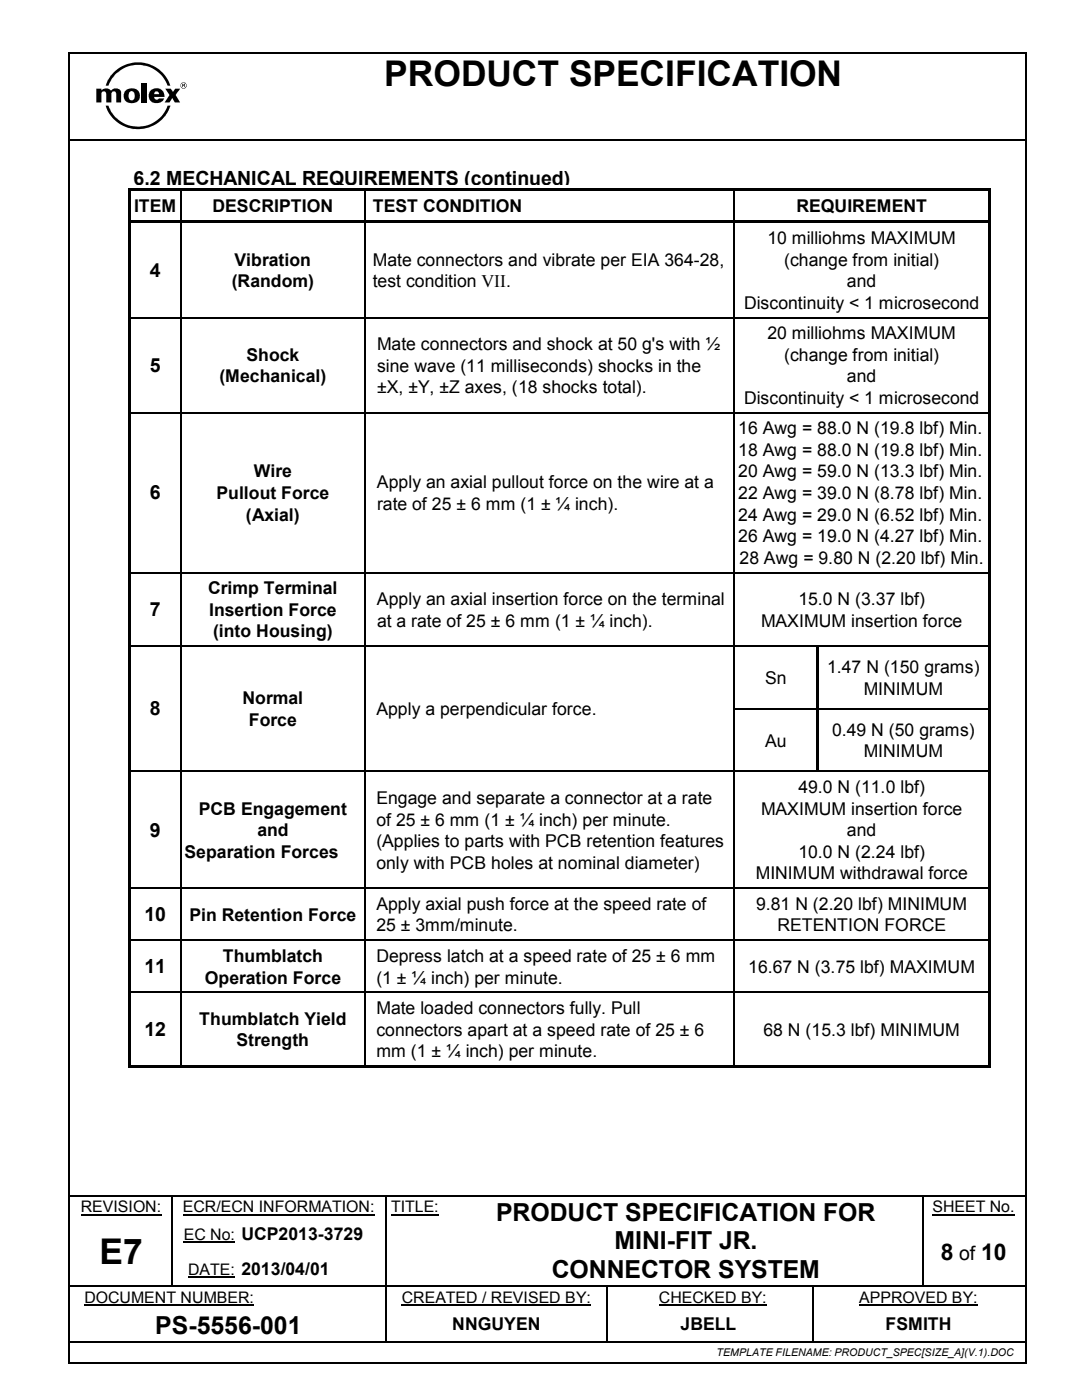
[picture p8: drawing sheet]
<svg xmlns="http://www.w3.org/2000/svg" width="216mm" height="279mm" viewBox="0 0 216 279" stroke-linecap="round" stroke-linejoin="round" font-family="sans-serif">
<defs><g id="words">
<g font-size="7.1">
<text x="76.7" y="17.2">PRODUCT SPECIFICATION</text>
<text x="19.9" y="252.3">E7</text>
</g>
<g font-size="5">
<text x="99" y="243.6">PRODUCT SPECIFICATION FOR</text>
<text x="122.6" y="249.3">MINI-FIT JR.</text>
<text x="110.1" y="255">CONNECTOR SYSTEM</text>
<text x="31" y="266.2">PS-5556-001</text>
</g>
<g font-size="4.6">
<text x="187.7" y="251.4">8</text>
<text x="195.7" y="251.4">10</text>
</g>
<g font-size="3.9">
<text x="26.7" y="36.8">6.2 MECHANICAL REQUIREMENTS (continued)</text>
<text x="29.9" y="55.2">4</text>
<text x="29.9" y="74.2">5</text>
<text x="29.9" y="99.7">6</text>
<text x="29.9" y="123">7</text>
<text x="29.9" y="142.8">8</text>
<text x="29.9" y="167">9</text>
<text x="28.8" y="183.8">10</text>
<text x="28.8" y="194.2">11</text>
<text x="28.8" y="206.7">12</text>
<text x="191.4" y="251.4">of</text>
</g>
<g font-size="3.5">
<text x="26.8" y="42.2">ITEM</text>
<text x="42.4" y="42.4">DESCRIPTION</text>
<text x="74.4" y="42.4">TEST CONDITION</text>
<text x="158.9" y="42.4">REQUIREMENT</text>
<text x="46.8" y="53">Vibration</text>
<text x="74.4" y="53">Mate connectors and vibrate per EIA 364-28,</text>
<text x="153.1" y="48.7">10 milliohms MAXIMUM</text>
<text x="156.5" y="53">(change from initial)</text>
<text x="46.2" y="57.3">(Random)</text>
<text x="74.4" y="57.3">test condition VII.</text>
<text x="169" y="57.3">and</text>
<text x="148.5" y="61.6">Discontinuity &lt; 1 microsecond</text>
<text x="75.2" y="69.8">Mate connectors and shock at 50 g's with ½</text>
<text x="153.1" y="67.7">20 milliohms MAXIMUM</text>
<text x="43.8" y="76.3">(Mechanical)</text>
<text x="49.2" y="72">Shock</text>
<text x="75.2" y="74.2">sine wave (11 milliseconds) shocks in the</text>
<text x="156.5" y="72">(change from initial)</text>
<text x="169" y="76.3">and</text>
<text x="75.2" y="78.4">±X, ±Y, ±Z axes, (18 shocks total).</text>
<text x="148.5" y="80.6">Discontinuity &lt; 1 microsecond</text>
<text x="147.3" y="86.7">16 Awg = 88.0 N (19.8 lbf) Min.</text>
<text x="50.6" y="95.3">Wire</text>
<text x="147.3" y="91">18 Awg = 88.0 N (19.8 lbf) Min.</text>
<text x="147.3" y="95.3">20 Awg = 59.0 N (13.3 lbf) Min.</text>
<text x="43.2" y="99.6">Pullout Force</text>
<text x="75.2" y="97.5">Apply an axial pullout force on the wire at a</text>
<text x="75.2" y="101.8">rate of 25 ± 6 mm (1 ± ¼ inch).</text>
<text x="147.3" y="99.6">22 Awg = 39.0 N (8.78 lbf) Min.</text>
<text x="49.1" y="103.9">(Axial)</text>
<text x="147.3" y="103.9">24 Awg = 29.0 N (6.52 lbf) Min.</text>
<text x="147.3" y="108.2">26 Awg = 19.0 N (4.27 lbf) Min.</text>
<text x="147.6" y="112.5">28 Awg = 9.80 N (2.20 lbf) Min.</text>
<text x="41.5" y="118.6">Crimp Terminal</text>
<text x="41.7" y="122.9">Insertion Force</text>
<text x="75.2" y="120.8">Apply an axial insertion force on the terminal</text>
<text x="75.2" y="125.1">at a rate of 25 ± 6 mm (1 ± ¼ inch).</text>
<text x="151.8" y="125.1">MAXIMUM insertion force</text>
<text x="159.3" y="120.8">15.0 N (3.37 lbf)</text>
<text x="42.5" y="127.2">(into Housing)</text>
<text x="152.7" y="136.5">Sn</text>
<text x="165.1" y="134.4">1.47 N (150 grams)</text>
<text x="48.4" y="140.6">Normal</text>
<text x="75.1" y="142.7">Apply a perpendicular force.</text>
<text x="172.3" y="138.7">MINIMUM</text>
<text x="49.7" y="144.9">Force</text>
<text x="152.7" y="149">Au</text>
<text x="166" y="146.9">0.49 N (50 grams)</text>
<text x="172.3" y="151.2">MINIMUM</text>
<text x="75.1" y="160.4">Engage and separate a connector at a rate</text>
<text x="159.3" y="158.3">49.0 N (11.0 lbf)</text>
<text x="39.7" y="162.6">PCB Engagement</text>
<text x="51.4" y="166.9">and</text>
<text x="75.1" y="164.8">of 25 ± 6 mm (1 ± ¼ inch) per minute.</text>
<text x="151.8" y="162.6">MAXIMUM insertion force</text>
<text x="169" y="166.9">and</text>
<text x="36.8" y="171.2">Separation Forces</text>
<text x="75.1" y="169">(Applies to parts with PCB retention features</text>
<text x="75.1" y="173.4">only with PCB holes at nominal diameter)</text>
<text x="159.3" y="171.2">10.0 N (2.24 lbf)</text>
<text x="150.8" y="175.5">MINIMUM withdrawal force</text>
<text x="37.8" y="183.8">Pin Retention Force</text>
<text x="75.1" y="181.6">Apply axial push force at the speed rate of</text>
<text x="75.1" y="185.9">25 ± 3mm/minute.</text>
<text x="150.9" y="181.6">9.81 N (2.20 lbf) MINIMUM</text>
<text x="155.1" y="185.9">RETENTION FORCE</text>
<text x="44.5" y="192">Thumblatch</text>
<text x="75.1" y="192">Depress latch at a speed rate of 25 ± 6 mm</text>
<text x="40.9" y="196.3">Operation Force</text>
<text x="75.1" y="196.3">(1 ± ¼ inch) per minute.</text>
<text x="149.3" y="194.1">16.67 N (3.75 lbf) MAXIMUM</text>
<text x="75.1" y="202.4">Mate loaded connectors fully. Pull</text>
<text x="39.8" y="204.5">Thumblatch Yield</text>
<text x="47.2" y="208.8">Strength</text>
<text x="75.1" y="206.7">connectors apart at a speed rate of 25 ± 6</text>
<text x="152.4" y="206.7">68 N (15.3 lbf) MINIMUM</text>
<text x="75.1" y="211">mm (1 ± ¼ inch) per minute.</text>
<text x="90.3" y="265.5">NNGUYEN</text>
<text x="135.8" y="265.5">JBELL</text>
<text x="176.7" y="265.5">FSMITH</text>
</g>
<g font-size="3.2">
<text x="16.1" y="242">REVISION:</text>
<text x="36.5" y="242">ECR/ECN INFORMATION:</text>
<text x="78.1" y="242">TITLE:</text>
<text x="186.1" y="242">SHEET No.</text>
<text x="36.7" y="247.5">EC No: UCP2013-3729</text>
<text x="37.5" y="254.4">DATE: 2013/04/01</text>
<text x="16.8" y="260">DOCUMENT NUMBER:</text>
<text x="80.2" y="260">CREATED / REVISED BY:</text>
<text x="131.5" y="260">CHECKED BY:</text>
<text x="171.4" y="260">APPROVED BY:</text>
</g>
<text font-size="2.1" x="143" y="270.6">TEMPLATE FILENAME: PRODUCT_SPEC[SIZE_A](V.1).DOC</text>
</g></defs>
<g fill="#000">
<path d="M13.6 10.3h.4v.4h-.4zM204.5 10.3h.3v.4h-.3zM14 27.7h.3v.4h-.3zM25.7 37.6h.5v1.3h-.5zM25.7 37.6h.5v.5h-.5zM26.2 37.6h.5v.5h-.5zM26.7 37.6h9.2v.5h-9.2zM35.9 38.1h.3v.8h-.3zM35.9 37.6h.5v.5h-.5zM36.4 37.6h36.4v.5h-36.4zM72.8 38.1h.2v.8h-.2zM72.8 37.6h.5v.5h-.5z"/>
<path d="M73.3 37.6h73.1v.5h-73.1zM146.4 38.1h.3v.8h-.3zM146.4 37.6h.5v.5h-.5zM146.9 37.6h50.2v.5h-50.2zM197.1 38.1h.5v.8h-.5zM197.1 37.6h.5v.5h-.5zM204.3 27.7h.3v.4h-.3zM25.7 38.9h.5v5.1h-.5zM25.7 44h.5v1.3h-.5zM26.2 44h9.7v.5h-9.7zM35.9 44.5h.3v.8h-.3zM35.9 44h.5v.5h-.5z"/>
<path d="M36.4 44h36.4v.5h-36.4zM72.8 44.5h.2v.8h-.2zM72.8 44h.5v.5h-.5zM73.3 44h73.1v.5h-73.1zM146.4 44.5h.3v.8h-.3zM146.4 44h.5v.5h-.5zM146.9 44h50.2v.5h-50.2zM197.1 38.9h.5v5.1h-.5zM197.1 44h.5v1.3h-.5zM25.7 45.3h.5v17.9h-.5zM25.7 63.2h.5v1.1h-.5zM35.9 63.2h.3v1.1h-.3z"/>
<path d="M72.8 63.2h.2v1.1h-.2zM146.4 63.2h.3v1.1h-.3zM197.1 45.3h.5v17.9h-.5zM197.1 63.2h.5v1.1h-.5zM25.7 64.3h.5v18h-.5zM25.7 82.3h.5v1h-.5zM35.9 82.3h.3v1h-.3zM72.8 82.3h.2v1h-.2zM146.4 82.3h.3v1h-.3zM197.1 64.3h.5v18h-.5zM197.1 82.3h.5v1h-.5zM25.7 83.3h.5v30.9h-.5z"/>
<path d="M25.7 114.2h.5v1h-.5zM35.9 114.2h.3v1h-.3zM72.8 114.2h.2v1h-.2zM146.4 114.2h.3v1h-.3zM197.1 83.3h.5v30.9h-.5zM197.1 114.2h.5v1h-.5zM25.7 115.2h.5v13.7h-.5zM25.7 128.9h.5v1h-.5zM35.9 128.9h.3v1h-.3zM72.8 128.9h.2v1h-.2zM146.4 128.9h.3v1h-.3zM162.9 129.1h.5v.8h-.5z"/>
<path d="M162.9 128.9h.3v.2h-.3zM197.1 115.2h.5v13.7h-.5zM197.1 128.9h.5v1h-.5zM25.7 129.9h.5v11.5h-.5zM25.7 141.4h.5v1h-.5zM25.7 142.4h.5v11.4h-.5zM25.7 153.8h.5v1.1h-.5zM35.9 141.4h.3v1h-.3zM35.9 153.8h.3v1.1h-.3zM72.8 141.4h.2v1h-.2zM72.8 153.8h.2v1.1h-.2zM146.4 141.4h.3v1h-.3z"/>
<path d="M146.4 153.8h.3v1.1h-.3zM162.9 129.9h.5v11.5h-.5zM162.9 141.4h.5v1h-.5zM162.9 142.4h.5v11.4h-.5zM162.9 153.8h.3v.3h-.3zM197.1 129.9h.5v11.5h-.5zM197.1 141.4h.5v1h-.5zM197.1 142.4h.5v11.4h-.5zM197.1 153.8h.5v1.1h-.5zM25.7 154.9h.5v22.3h-.5zM25.7 177.2h.5v1h-.5zM35.9 177.2h.3v1h-.3z"/>
<path d="M72.8 177.2h.2v1h-.2zM146.4 177.2h.3v1h-.3zM197.1 154.9h.5v22.3h-.5zM197.1 177.2h.5v1h-.5zM25.7 178.2h.5v9.3h-.5zM25.7 187.5h.5v1.1h-.5zM25.7 188.6h.5v9.3h-.5zM25.7 197.9h.5v1h-.5zM35.9 187.5h.3v1.1h-.3zM35.9 197.9h.3v1h-.3zM72.8 187.5h.2v1.1h-.2zM72.8 197.9h.2v1h-.2z"/>
<path d="M146.4 187.5h.3v1.1h-.3zM146.4 197.9h.3v1h-.3zM197.1 178.2h.5v9.3h-.5zM197.1 187.5h.5v1.1h-.5zM197.1 188.6h.5v9.3h-.5zM197.1 197.9h.5v1h-.5zM25.7 198.9h.5v13.7h-.5zM25.7 212.6h.5v.5h-.5zM26.2 212.6h9.7v.5h-9.7zM35.9 212.6h.5v.5h-.5zM36.4 212.6h36.4v.5h-36.4zM72.8 212.6h.5v.5h-.5z"/>
<path d="M73.3 212.6h73.1v.5h-73.1zM146.4 212.6h.5v.5h-.5zM146.9 212.6h50.2v.5h-50.2zM197.1 198.9h.5v13.7h-.5zM197.1 212.6h.5v.5h-.5zM34.1 238.8h.3v.2h-.3zM34.1 238.4h.4v.4h-.4zM77 238.8h.2v.2h-.2zM77 238.4h.3v.4h-.3zM89.6 238.4h.4v.4h-.4zM184 238.8h.2v.2h-.2zM184 238.4h.3v.4h-.3z"/>
<path d="M204.3 238.4h.3v.4h-.3zM34.1 242.7h.3v.9h-.3zM34.1 249.6h.3v.9h-.3zM34.1 256.5h.3v.3h-.3zM46.9 256.5h.3v.3h-.3zM77 242.7h.2v.9h-.2zM77 249.6h.2v.9h-.2zM77 256.5h.2v.5h-.2zM89.6 256.5h.3v.3h-.3zM120.9 256.8h.3v.2h-.3zM120.9 256.5h.3v.3h-.3zM162 256.8h.3v.2h-.3z"/>
<path d="M162 256.5h.3v.3h-.3zM184 242.7h.2v.9h-.2zM184 249.6h.2v.9h-.2zM184 256.5h.2v.3h-.2zM13.6 271.8h.4v.3h-.4zM76.9 260.9h.4v.7h-.4zM76.9 267.7h.4v.4h-.4zM120.9 260.9h.3v.7h-.3zM120.9 267.7h.3v.4h-.3zM162 260.9h.3v.7h-.3zM162 267.7h.3v.4h-.3zM204.3 267.7h.3v.4h-.3z"/>
<path d="M204.5 271.8h.3v.3h-.3z"/>
</g>
<g fill="none" stroke="#000" stroke-width=".34">
<path d="M13.8 10.7v261.1M14 10.5h190.5M204.6 10.7v261.1M14.3 27.9h190.2M14 238.6h20.1M34.5 238.6h42.5M77.3 238.6h12.3M90 238.6h94M184.3 238.6h20M14 267.9h62.9M14 271.9h190.5M77.1 261.6v6.1"/>
<path d="M77.3 267.9h43.6M121.1 261.6v6.1M121.2 267.9h40.8M162.3 267.9h42"/>
</g>
<path d="M16.1 242.4h16.1M36.5 242.4h38.3M36.7 248h10.2M37.5 254.9h9.4M78.1 242.4h9.5M186.1 242.4h16.4M16.8 260.5h33.9M80.2 260.5h37.7M131.5 260.5h21.5M171.4 260.5h23.7" fill="none" stroke="#000" stroke-width=".21"/>
<g fill="none" stroke="#000" stroke-width=".25">
<path d="M36.1 38.9v5.1M72.9 38.9v5.1M146.6 38.9v5.1M36.1 45.3v17.9M72.9 45.3v17.9M146.6 45.3v17.9M26.2 63.4h9.7M36.1 64.3v18M36.2 63.4h36.6M72.9 64.3v18M73 63.4h73.4M146.6 64.3v18"/>
<path d="M146.7 63.4h50.4M26.2 82.4h9.7M36.1 83.3v30.9M36.2 82.4h36.6M72.9 83.3v30.9M73 82.4h73.4M146.6 83.3v30.9M146.7 82.4h50.4M26.2 114.3h9.7M36.1 115.2v13.7M36.2 114.3h36.6M72.9 115.2v13.7"/>
<path d="M73 114.3h73.4M146.6 115.2v13.7M146.7 114.3h50.4M26.2 129h9.7M36.1 129.9v11.5M36.2 129h36.6M72.9 129.9v11.5M73 129h73.4M146.6 129.9v11.5M146.7 129h16.2M163.2 129h33.9M26.2 154h9.7"/>
<path d="M36.1 142.4v11.4M36.1 154.9v22.3M36.2 154h36.6M72.9 142.4v11.4M72.9 154.9v22.3M73 154h73.4M146.6 142.4v11.4M146.6 154.9v22.3M146.7 141.5h16.2M146.7 154h16.2M163.2 154h33.9M163.4 141.5h33.7"/>
<path d="M26.2 177.3h9.7M36.1 178.2v9.3M36.2 177.3h36.6M72.9 178.2v9.3M73 177.3h73.4M146.6 178.2v9.3M146.7 177.3h50.4M26.2 187.7h9.7M26.2 198h9.7M36.1 188.6v9.3M36.1 198.9v13.7M36.2 187.7h36.6"/>
<path d="M36.2 198h36.6M72.9 188.6v9.3M72.9 198.9v13.7M73 187.7h73.4M73 198h73.4M146.6 188.6v9.3M146.6 198.9v13.7M146.7 187.7h50.4M146.7 198h50.4M34.2 239v3.7M77.1 239v3.7M184.1 239v3.7"/>
<path d="M14 256.7h20.1M34.2 243.6v6M34.2 250.5v6M34.4 256.7h12.5M47.2 256.7h29.8M77.1 243.6v6M77.1 250.5v6M77.1 257v3.9M77.2 256.7h12.4M89.9 256.7h31M121.1 257v3.9M121.2 256.7h40.8"/>
<path d="M162.1 257v3.9M162.3 256.7h21.7M184.1 243.6v6M184.1 250.5v6M184.2 256.7h20.3M162.1 261.6v6.1"/>
</g>
<g fill="#000">
<path d="M25.8 18.5l.2-.3a.62 .62 0 0 1 .9 .7 .76 .76 0 0 1-.1 .8 .76 .76 0 0 1-.8 .3 1.19 1.19 0 0 1-.2-1.5zM25 18.1a1.56 1.56 0 0 0 0 2 1.56 1.56 0 0 0 1.9 .4 1.51 1.51 0 0 0 .9-2 1.51 1.51 0 0 0-2-.8z" fill-rule="evenodd"/>
<path d="M22.7 14.4a6.8 6.8 0 0 1 11.3 2.7h-.6a6.3 6.3 0 0 0-5.9-4.2 6.3 6.3 0 0 0-5.9 4.2h-.5l.6-1.4z" fill-rule="evenodd"/>
<path d="M30 18.1a1.49 1.49 0 0 0 .9 2.5 1.82 1.82 0 0 0 1.7-.6l.1-.4h-1a.5 .5 0 0 1-.6 .3 .5 .5 0 0 1-.3-.6h2.1a1.63 1.63 0 0 0-1-1.6 1.63 1.63 0 0 0-1.9 .4zM30.9 18.4l.6-.2 .2 .6h-.9z" fill-rule="evenodd"/>
<path d="M33 17.7h1.1l.4 .7 .5-.7h.9l-.8 1.3 .8 1.4h-1l-.5-.8-.6 .8h-.9l.9-1.4z" fill-rule="evenodd"/>
<path d="M36 17.1a.63 .63 0 0 1 1.2 0 .63 .63 0 0 1-1.2 0zM36.1 17.1a.55 .55 0 0 0 1.1 0 .55 .55 0 0 0-1.1 0z" fill-rule="evenodd"/>
<path d="M36.5 16.8l.2 .1v.1h-.2zM36.4 16.8v.6h.1v-.3h.2v.3h.2l-.1-.3 .1-.3z" fill-rule="evenodd"/>
<path d="M19.2 17.7h1v.4a1.26 1.26 0 0 1 1.9 0l.7-.4h.7l.5 .3 .2 .3v2.1h-1v-1.8l-.3-.4-.5 .1-.2 .3v1.8h-1v-1.7l-.3-.5h-.4l-.3 .3v1.9h-1z" fill-rule="evenodd"/>
<path d="M28.2 16.5h1.1v3.9h-1.1z" fill-rule="evenodd"/>
<path d="M21.1 21.1h.5a6.3 6.3 0 0 0 5.9 4.2 6.3 6.3 0 0 0 5.9-4.2h.6a6.8 6.8 0 0 1-6.5 4.7 6.8 6.8 0 0 1-6.4-4.7z" fill-rule="evenodd"/>
</g>
<use href="#words"/>
</svg>
